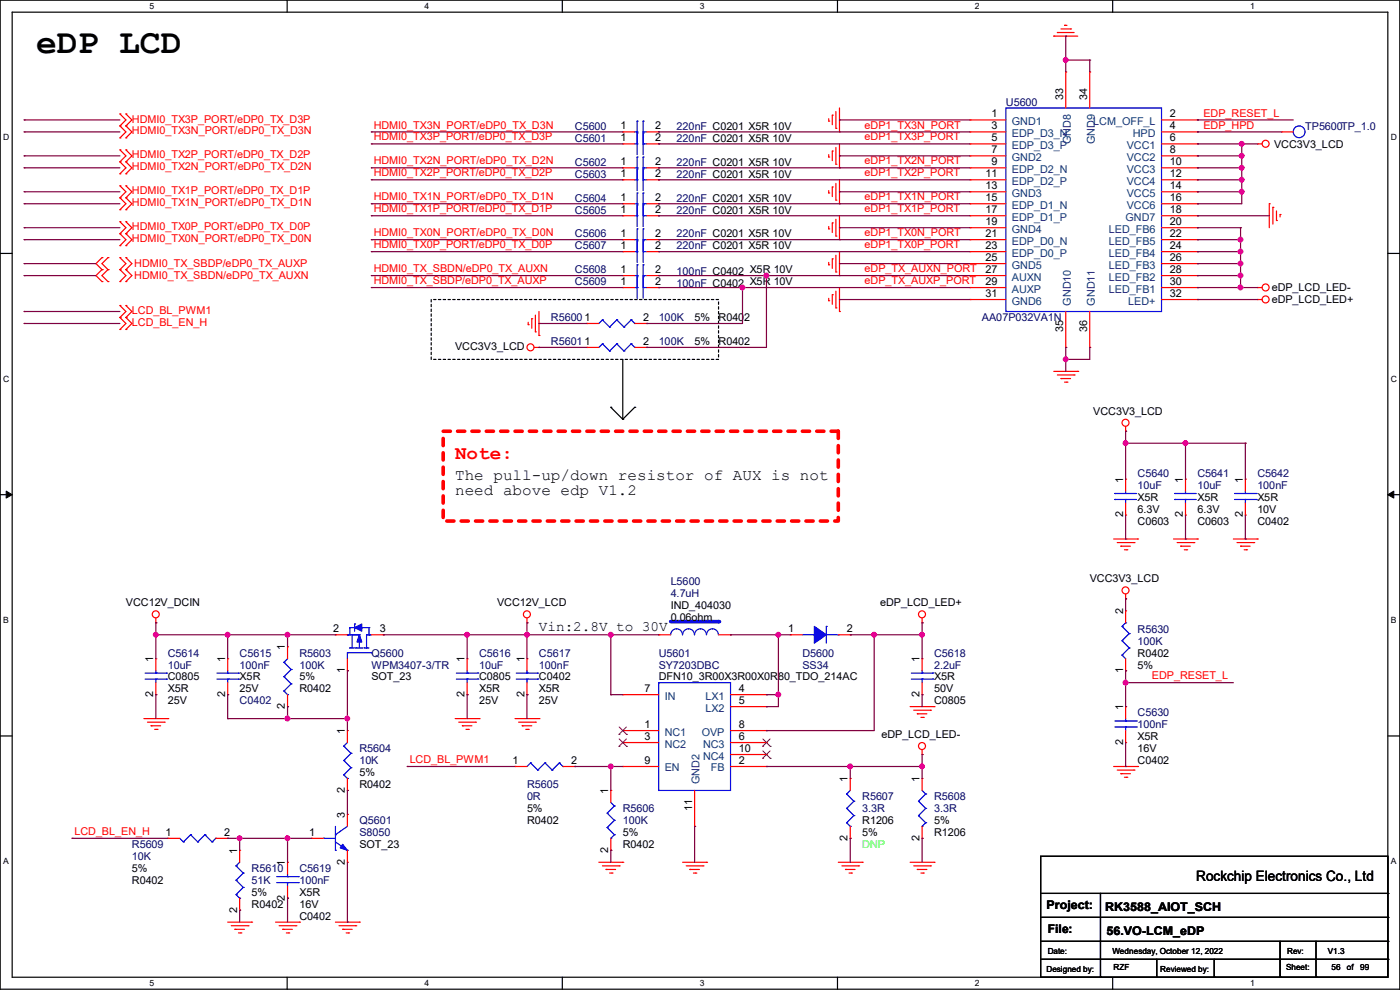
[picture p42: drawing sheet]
<svg xmlns="http://www.w3.org/2000/svg" width="297mm" height="210mm" viewBox="0 0 297 210" stroke-linecap="round" stroke-linejoin="round" font-family="sans-serif">
<defs><g id="words">
<text font-size="7.4" x="7.7" y="11.3">eDP LCD</text>
<text font-size="4.1" fill="#f00" x="96.6" y="97.5">Note:</text>
<g font-size="3.3">
<text x="96.6" y="101.7">The pull-up/down resistor of AUX is not</text>
<text x="96.6" y="105">need above edp V1.2</text>
</g>
<g font-size="3">
<text x="114.3" y="133.8">Vin:2.8V to 30V</text>
<text x="253.8" y="186.9">Rockchip Electronics Co., Ltd</text>
</g>
<g font-size="2.5">
<text x="222" y="192.9">Project:</text>
<text x="222.3" y="198">File:</text>
<text x="234.5" y="193.2">RK3588_AIOT_SCH</text>
<text x="234.7" y="198.2">56.VO-LCM_eDP</text>
</g>
<g font-size="2.3" fill="#000080">
<text x="213.4" y="22.4">U5600</text>
<text x="122" y="27.5">C5600</text>
<text x="143.6" y="27.5">220nF C0201 X5R 10V</text>
<text x="276.9" y="27.5">TP5600TP_1.0</text>
<text x="122" y="30.1">C5601</text>
<text x="122" y="35.1">C5602</text>
<text x="143.6" y="30.1">220nF C0201 X5R 10V</text>
<text x="143.6" y="35.1">220nF C0201 X5R 10V</text>
<text x="122" y="37.7">C5603</text>
<text x="143.6" y="37.7">220nF C0201 X5R 10V</text>
<text x="122" y="45.3">C5605</text>
<text x="122" y="42.8">C5604</text>
<text x="143.6" y="45.3">220nF C0201 X5R 10V</text>
<text x="143.6" y="42.8">220nF C0201 X5R 10V</text>
<text x="122" y="50.4">C5606</text>
<text x="122" y="52.9">C5607</text>
<text x="143.6" y="50.4">220nF C0201 X5R 10V</text>
<text x="143.6" y="52.9">220nF C0201 X5R 10V</text>
<text x="122" y="58">C5608</text>
<text x="143.6" y="58.3">100nF C0402 X5R 10V</text>
<text x="122" y="60.5">C5609</text>
<text x="143.6" y="60.8">100nF C0402 X5R 10V</text>
<text x="116.9" y="68.2">R56001</text>
<text x="139.7" y="68.2">100K</text>
<text x="208.3" y="68.2">AA07P032VA1N</text>
<text x="116.9" y="73.2">R56011</text>
<text x="139.7" y="73.2">100K</text>
<text x="241.3" y="101.2">C5640</text>
<text x="254" y="101.2">C5641</text>
<text x="266.7" y="101.2">C5642</text>
<text x="241.3" y="103.7">10uF</text>
<text x="254" y="103.7">10uF</text>
<text x="266.7" y="103.7">100nF</text>
<text x="142.3" y="124">L5600</text>
<text x="142.3" y="126.6">4.7uH</text>
<text x="241.3" y="134.2">R5630</text>
<text x="241.3" y="136.7">100K</text>
<text x="35.6" y="139.3">C5614</text>
<text x="35.6" y="141.8">10uF</text>
<text x="50.8" y="139.3">C5615</text>
<text x="50.8" y="141.8">100nF</text>
<text x="63.5" y="139.3">R5603</text>
<text x="63.5" y="141.8">100K</text>
<text x="78.8" y="139.3">Q5600</text>
<text x="78.8" y="141.8">WPM3407-3/TR</text>
<text x="101.6" y="139.3">C5616</text>
<text x="101.6" y="141.8">10uF</text>
<text x="114.3" y="139.3">C5617</text>
<text x="114.3" y="141.8">100nF</text>
<text x="139.7" y="139.3">U5601</text>
<text x="139.7" y="141.8">SY7203DBC</text>
<text x="170.2" y="139.3">D5600</text>
<text x="170.2" y="141.8">SS34</text>
<text x="198.2" y="139.3">C5618</text>
<text x="198.2" y="141.8">2.2uF</text>
<text x="50.8" y="149.4">C0402</text>
<text x="241.3" y="152">C5630</text>
<text x="241.3" y="154.5">100nF</text>
<text x="76.2" y="159.6">R5604</text>
<text x="76.2" y="162.1">10K</text>
<text x="111.8" y="167.2">R5605</text>
<text x="111.8" y="169.8">0R</text>
<text x="132.1" y="172.3">R5606</text>
<text x="182.9" y="169.8">R5607</text>
<text x="182.9" y="172.3">3.3R</text>
<text x="198.2" y="169.8">R5608</text>
<text x="198.2" y="172.3">3.3R</text>
<text x="28" y="179.9">R5609</text>
<text x="76.2" y="174.8">Q5601</text>
<text x="76.2" y="177.4">S8050</text>
<text x="132.1" y="174.8">100K</text>
<text x="28" y="182.5">10K</text>
<text x="53.4" y="185">R5610</text>
<text x="63.5" y="185">C5619</text>
<text x="53.4" y="187.5">51K</text>
<text x="63.5" y="187.5">100nF</text>
</g>
<g font-size="2.3">
<text x="225.5" y="21.1" transform="rotate(-90 225.5 21.1)">33</text>
<text x="230.6" y="21.1" transform="rotate(-90 230.6 21.1)">34</text>
<text x="131.6" y="30">1</text>
<text x="131.6" y="27.4">1</text>
<text x="139" y="30">2</text>
<text x="139" y="27.4">2</text>
<text x="210.4" y="24.9">1</text>
<text x="210.4" y="27.4">3</text>
<text x="210.4" y="30">5</text>
<text x="248.2" y="24.9">2</text>
<text x="248.2" y="27.4">4</text>
<text x="248.2" y="30">6</text>
<text x="131.6" y="35.1">1</text>
<text x="139" y="35.1">2</text>
<text x="210.4" y="32.5">7</text>
<text x="210.4" y="35.1">9</text>
<text x="248.2" y="32.5">8</text>
<text x="248.2" y="35.1">10</text>
<text x="270.3" y="31.3">VCC3V3_LCD</text>
<text x="131.6" y="37.6">1</text>
<text x="139" y="37.6">2</text>
<text x="209.1" y="37.6">11</text>
<text x="209.1" y="40.1">13</text>
<text x="248.2" y="37.6">12</text>
<text x="248.2" y="40.1">14</text>
<text x="131.6" y="45.2">1</text>
<text x="131.6" y="42.7">1</text>
<text x="139" y="45.2">2</text>
<text x="139" y="42.7">2</text>
<text x="209.1" y="42.7">15</text>
<text x="209.1" y="45.2">17</text>
<text x="209.1" y="47.8">19</text>
<text x="248.2" y="42.7">16</text>
<text x="248.2" y="45.2">18</text>
<text x="248.2" y="47.8">20</text>
<text x="131.6" y="50.3">1</text>
<text x="131.6" y="52.8">1</text>
<text x="139" y="50.3">2</text>
<text x="139" y="52.8">2</text>
<text x="209.1" y="50.3">21</text>
<text x="209.1" y="52.8">23</text>
<text x="248.2" y="50.3">22</text>
<text x="248.2" y="52.8">24</text>
<text x="131.6" y="57.9">1</text>
<text x="139" y="57.9">2</text>
<text x="209.1" y="55.4">25</text>
<text x="209.1" y="57.9">27</text>
<text x="248.2" y="55.4">26</text>
<text x="248.2" y="57.9">28</text>
<text x="131.6" y="60.5">1</text>
<text x="139" y="60.5">2</text>
<text x="209.1" y="60.5">29</text>
<text x="209.1" y="63">31</text>
<text x="248.2" y="60.5">30</text>
<text x="248.2" y="63">32</text>
<text x="269.8" y="61.8">eDP_LCD_LED-</text>
<text x="269.8" y="64.3">eDP_LCD_LED+</text>
<text x="136.4" y="68.1">2</text>
<text x="147.4" y="68.2">5%</text>
<text x="152.4" y="68.2">R0402</text>
<text x="225.5" y="70.4" transform="rotate(-90 225.5 70.4)">35</text>
<text x="230.6" y="70.4" transform="rotate(-90 230.6 70.4)">36</text>
<text x="96.6" y="74.3">VCC3V3_LCD</text>
<text x="136.4" y="73.2">2</text>
<text x="147.4" y="73.2">5%</text>
<text x="152.4" y="73.2">R0402</text>
<text x="231.9" y="88">VCC3V3_LCD</text>
<text x="238.3" y="102.4" transform="rotate(-90 238.3 102.4)">1</text>
<text x="241.3" y="106.3">X5R</text>
<text x="251" y="102.4" transform="rotate(-90 251 102.4)">1</text>
<text x="254" y="106.3">X5R</text>
<text x="263.7" y="102.4" transform="rotate(-90 263.7 102.4)">1</text>
<text x="266.7" y="106.3">X5R</text>
<text x="238.3" y="109.8" transform="rotate(-90 238.3 109.8)">2</text>
<text x="241.3" y="111.3">C0603</text>
<text x="241.3" y="108.8">6.3V</text>
<text x="251" y="109.8" transform="rotate(-90 251 109.8)">2</text>
<text x="254" y="111.3">C0603</text>
<text x="254" y="108.8">6.3V</text>
<text x="263.7" y="109.8" transform="rotate(-90 263.7 109.8)">2</text>
<text x="266.7" y="111.3">C0402</text>
<text x="266.7" y="108.8">10V</text>
<text x="231.2" y="123.5">VCC3V3_LCD</text>
<text x="26.7" y="128.6">VCC12V_DCIN</text>
<text x="105.5" y="128.6">VCC12V_LCD</text>
<text x="142.3" y="129.1">IND_404030</text>
<text x="142.3" y="131.7">0.06ohm</text>
<text x="186.7" y="128.6">eDP_LCD_LED+</text>
<text x="238.3" y="130.3" transform="rotate(-90 238.3 130.3)">2</text>
<text x="60.5" y="138" transform="rotate(-90 60.5 138)">1</text>
<text x="70.7" y="134.1">2</text>
<text x="80.6" y="134.1">3</text>
<text x="167.2" y="134.1">1</text>
<text x="179.6" y="134.1">2</text>
<text x="32.5" y="140.5" transform="rotate(-90 32.5 140.5)">1</text>
<text x="47.8" y="140.5" transform="rotate(-90 47.8 140.5)">1</text>
<text x="73.2" y="142.8" transform="rotate(-90 73.2 142.8)">1</text>
<text x="98.6" y="140.5" transform="rotate(-90 98.6 140.5)">1</text>
<text x="111.3" y="140.5" transform="rotate(-90 111.3 140.5)">1</text>
<text x="195.1" y="140.5" transform="rotate(-90 195.1 140.5)">1</text>
<text x="238.3" y="142.8" transform="rotate(-90 238.3 142.8)">1</text>
<text x="241.3" y="139.3">R0402</text>
<text x="241.3" y="141.8">5%</text>
<text x="32.5" y="147.9" transform="rotate(-90 32.5 147.9)">2</text>
<text x="35.6" y="144.4">C0805</text>
<text x="35.6" y="146.9">X5R</text>
<text x="35.6" y="149.4">25V</text>
<text x="47.8" y="147.9" transform="rotate(-90 47.8 147.9)">2</text>
<text x="50.8" y="144.4">X5R</text>
<text x="50.8" y="146.9">25V</text>
<text x="63.5" y="146.9">R0402</text>
<text x="63.5" y="144.4">5%</text>
<text x="78.8" y="144.4">SOT_23</text>
<text x="98.6" y="147.9" transform="rotate(-90 98.6 147.9)">2</text>
<text x="101.6" y="144.4">C0805</text>
<text x="101.6" y="146.9">X5R</text>
<text x="101.6" y="149.4">25V</text>
<text x="111.3" y="147.9" transform="rotate(-90 111.3 147.9)">2</text>
<text x="114.3" y="144.4">C0402</text>
<text x="114.3" y="146.9">X5R</text>
<text x="114.3" y="149.4">25V</text>
<text x="136.7" y="146.8">7</text>
<text x="139.7" y="144.4">DFN10_3R00X3R00X0R80_TDO_214AC</text>
<text x="156.8" y="146.8">4</text>
<text x="156.8" y="149.4">5</text>
<text x="195.1" y="147.9" transform="rotate(-90 195.1 147.9)">2</text>
<text x="198.2" y="149.4">C0805</text>
<text x="198.2" y="144.4">X5R</text>
<text x="198.2" y="146.9">50V</text>
<text x="60.5" y="150.4" transform="rotate(-90 60.5 150.4)">2</text>
<text x="73.2" y="155.7" transform="rotate(-90 73.2 155.7)">1</text>
<text x="136.7" y="154.4">1</text>
<text x="156.8" y="154.4">8</text>
<text x="238.3" y="150.7" transform="rotate(-90 238.3 150.7)">1</text>
<text x="136.7" y="157">3</text>
<text x="156.8" y="157">6</text>
<text x="156.8" y="159.5">10</text>
<text x="187" y="156.5">eDP_LCD_LED-</text>
<text x="238.3" y="158" transform="rotate(-90 238.3 158)">2</text>
<text x="241.3" y="157.1">X5R</text>
<text x="241.3" y="159.6">16V</text>
<text x="76.2" y="167.2">R0402</text>
<text x="76.2" y="164.7">5%</text>
<text x="108.8" y="162.1">1</text>
<text x="121.2" y="162.1">2</text>
<text x="136.7" y="162.1">9</text>
<text x="156.8" y="162.1">2</text>
<text x="179.8" y="165.9" transform="rotate(-90 179.8 165.9)">1</text>
<text x="195.1" y="165.9" transform="rotate(-90 195.1 165.9)">1</text>
<text x="241.3" y="162.1">C0402</text>
<text x="73.2" y="173.5" transform="rotate(-90 73.2 173.5)">3</text>
<text x="73.2" y="168.2" transform="rotate(-90 73.2 168.2)">2</text>
<text x="111.8" y="172.3">5%</text>
<text x="129" y="168.4" transform="rotate(-90 129 168.4)">1</text>
<text x="146.8" y="172" transform="rotate(-90 146.8 172)">11</text>
<text x="35.1" y="177.3">1</text>
<text x="47.5" y="177.3">2</text>
<text x="65.6" y="177.3">1</text>
<text x="76.2" y="179.9">SOT_23</text>
<text x="111.8" y="174.8">R0402</text>
<text x="132.1" y="179.9">R0402</text>
<text x="132.1" y="177.4">5%</text>
<text x="179.8" y="178.4" transform="rotate(-90 179.8 178.4)">2</text>
<text x="182.9" y="174.8">R1206</text>
<text x="182.9" y="177.4">5%</text>
<text x="195.1" y="178.4" transform="rotate(-90 195.1 178.4)">2</text>
<text x="198.2" y="177.4">R1206</text>
<text x="198.2" y="174.8">5%</text>
<text x="28" y="185">5%</text>
<text x="50.3" y="181.1" transform="rotate(-90 50.3 181.1)">1</text>
<text x="60.5" y="183.7" transform="rotate(-90 60.5 183.7)">1</text>
<text x="73.2" y="183.4" transform="rotate(-90 73.2 183.4)">2</text>
<text x="129" y="180.9" transform="rotate(-90 129 180.9)">2</text>
<text x="28" y="187.5">R0402</text>
<text x="53.4" y="190.1">5%</text>
<text x="60.5" y="191.1" transform="rotate(-90 60.5 191.1)">2</text>
<text x="63.5" y="190.1">X5R</text>
<text x="50.3" y="193.6" transform="rotate(-90 50.3 193.6)">2</text>
<text x="53.4" y="192.6">R0402</text>
<text x="63.5" y="195.2">C0402</text>
<text x="63.5" y="192.6">16V</text>
</g>
<g font-size="2.3" fill="#f00">
<text x="28" y="26">HDMI0_TX3P_PORT/eDP0_TX_D3P</text>
<text x="28" y="28.5">HDMI0_TX3N_PORT/eDP0_TX_D3N</text>
<text x="79.3" y="27.3">HDMI0_TX3N_PORT/eDP0_TX_D3N</text>
<text x="79.3" y="29.8">HDMI0_TX3P_PORT/eDP0_TX_D3P</text>
<text x="183.4" y="29.8">eDP1_TX3P_PORT</text>
<text x="183.4" y="27.3">eDP1_TX3N_PORT</text>
<text x="255.3" y="27.3">EDP_HPD</text>
<text x="255.3" y="24.7">EDP_RESET_L</text>
<text x="28" y="33.6">HDMI0_TX2P_PORT/eDP0_TX_D2P</text>
<text x="79.3" y="34.9">HDMI0_TX2N_PORT/eDP0_TX_D2N</text>
<text x="183.4" y="34.9">eDP1_TX2N_PORT</text>
<text x="28" y="41.2">HDMI0_TX1P_PORT/eDP0_TX_D1P</text>
<text x="28" y="36.2">HDMI0_TX2N_PORT/eDP0_TX_D2N</text>
<text x="79.3" y="37.4">HDMI0_TX2P_PORT/eDP0_TX_D2P</text>
<text x="183.4" y="37.4">eDP1_TX2P_PORT</text>
<text x="28" y="43.8">HDMI0_TX1N_PORT/eDP0_TX_D1N</text>
<text x="79.3" y="42.5">HDMI0_TX1N_PORT/eDP0_TX_D1N</text>
<text x="79.3" y="45">HDMI0_TX1P_PORT/eDP0_TX_D1P</text>
<text x="183.4" y="45">eDP1_TX1P_PORT</text>
<text x="183.4" y="42.5">eDP1_TX1N_PORT</text>
<text x="28" y="48.9">HDMI0_TX0P_PORT/eDP0_TX_D0P</text>
<text x="28" y="51.4">HDMI0_TX0N_PORT/eDP0_TX_D0N</text>
<text x="79.3" y="50.1">HDMI0_TX0N_PORT/eDP0_TX_D0N</text>
<text x="79.3" y="52.7">HDMI0_TX0P_PORT/eDP0_TX_D0P</text>
<text x="183.4" y="50.1">eDP1_TX0N_PORT</text>
<text x="183.4" y="52.7">eDP1_TX0P_PORT</text>
<text x="28.5" y="56.7">HDMI0_TX_SBDP/eDP0_TX_AUXP</text>
<text x="28.5" y="59.3">HDMI0_TX_SBDN/eDP0_TX_AUXN</text>
<text x="79.3" y="57.7">HDMI0_TX_SBDN/eDP0_TX_AUXN</text>
<text x="183.4" y="57.7">eDP_TX_AUXN_PORT</text>
<text x="79.3" y="60.3">HDMI0_TX_SBDP/eDP0_TX_AUXP</text>
<text x="183.4" y="60.3">eDP_TX_AUXP_PORT</text>
<text x="28" y="66.6">LCD_BL_PWM1</text>
<text x="28" y="69.2">LCD_BL_EN_H</text>
<text x="244.4" y="144.1">EDP_RESET_L</text>
<text x="86.9" y="161.9">LCD_BL_PWM1</text>
<text x="15.8" y="177.1">LCD_BL_EN_H</text>
</g>
<g font-size="2.3" fill="#004080">
<text x="214.7" y="26.5">GND1</text>
<text x="214.7" y="29">EDP_D3_N</text>
<text x="231.9" y="26.5">LCM_OFF_L</text>
<text x="240.3" y="29">HPD</text>
<text x="214.7" y="31.6">EDP_D3_P</text>
<text x="214.7" y="34.1">GND2</text>
<text x="227.2" y="30.5" transform="rotate(-90 227.2 30.5)">GND8</text>
<text x="232.2" y="30.5" transform="rotate(-90 232.2 30.5)">GND9</text>
<text x="239.1" y="31.6">VCC1</text>
<text x="239.1" y="34.1">VCC2</text>
<text x="214.7" y="36.7">EDP_D2_N</text>
<text x="214.7" y="39.2">EDP_D2_P</text>
<text x="214.7" y="41.7">GND3</text>
<text x="239.1" y="36.7">VCC3</text>
<text x="239.1" y="39.2">VCC4</text>
<text x="239.1" y="41.7">VCC5</text>
<text x="214.7" y="44.3">EDP_D1_N</text>
<text x="214.7" y="46.8">EDP_D1_P</text>
<text x="238.8" y="46.8">GND7</text>
<text x="239.1" y="44.3">VCC6</text>
<text x="214.7" y="49.4">GND4</text>
<text x="214.7" y="51.9">EDP_D0_N</text>
<text x="235.2" y="49.4">LED_FB6</text>
<text x="235.2" y="51.9">LED_FB5</text>
<text x="214.7" y="54.4">EDP_D0_P</text>
<text x="214.7" y="57">GND5</text>
<text x="214.7" y="59.5">AUXN</text>
<text x="235.2" y="54.4">LED_FB4</text>
<text x="235.2" y="57">LED_FB3</text>
<text x="235.2" y="59.5">LED_FB2</text>
<text x="214.7" y="62.1">AUXP</text>
<text x="214.7" y="64.6">GND6</text>
<text x="227.2" y="64.8" transform="rotate(-90 227.2 64.8)">GND10</text>
<text x="232.2" y="64.8" transform="rotate(-90 232.2 64.8)">GND11</text>
<text x="235.2" y="62.1">LED_FB1</text>
<text x="239.4" y="64.6">LED+</text>
<text x="141" y="148.4">IN</text>
<text x="149.7" y="148.4">LX1</text>
<text x="149.7" y="151">LX2</text>
<text x="141" y="158.6">NC2</text>
<text x="141" y="156">NC1</text>
<text x="148.9" y="156">OVP</text>
<text x="149.1" y="158.6">NC3</text>
<text x="149.1" y="161.1">NC4</text>
<text x="141" y="163.7">EN</text>
<text x="148.4" y="166.4" transform="rotate(-90 148.4 166.4)">GND2</text>
<text x="150.8" y="163.7">FB</text>
</g>
<text font-size="2.3" fill="#0f0" x="182.9" y="179.9">DNP</text>
<g font-size="1.8">
<text x="31.7" y="1.9">5</text>
<text x="90.1" y="1.9">4</text>
<text x="148.5" y="1.9">3</text>
<text x="206.8" y="1.9">2</text>
<text x="265.2" y="1.9">1</text>
<text x=".7" y="29.8">D</text>
<text x="295.1" y="29.8">D</text>
<text x=".7" y="80.9">C</text>
<text x="295.1" y="80.9">C</text>
<text x=".7" y="132.1">B</text>
<text x="295.1" y="132.1">B</text>
<text x=".7" y="183.3">A</text>
<text x="295.1" y="183.3">A</text>
<text x="222.3" y="202.3">Date:</text>
<text x="236" y="202.3">Wednesday, October 12, 2022</text>
<text x="273.1" y="202.3">Rev:</text>
<text x="281.7" y="202.3">V1.3</text>
<text x="31.7" y="209.2">5</text>
<text x="90.1" y="209.2">4</text>
<text x="148.5" y="209.2">3</text>
<text x="206.8" y="209.2">2</text>
<text x="222" y="206.1">Designed by:</text>
<text x="236.3" y="205.9">RZF</text>
<text x="246.2" y="206.1">Reviewed by:</text>
<text x="265.2" y="209.2">1</text>
<text x="272.8" y="205.9">Sheet:</text>
<text x="282.5" y="205.9">56</text>
<text x="285.7" y="205.9">of</text>
<text x="288.6" y="205.9">99</text>
</g>
</g></defs>
<path d="M0 0h297v209.8h-297zM2.6 2.6h291.8v204.7h-291.8z" fill="none" stroke="#000" stroke-width=".25"/>
<g fill="#fff">
<path d="M31.7 .3h1v2h-1z"/>
<path d="M31.7 207.6h1v1.9h-1z"/>
</g>
<path d="M60.9 0v2.6M60.9 207.3v2.5" fill="none" stroke="#000" stroke-width=".25"/>
<g fill="#fff">
<path d="M90.1 .3h1v2h-1z"/>
<path d="M90.1 207.6h1v1.9h-1z"/>
</g>
<path d="M119.3 0v2.6M119.3 207.3v2.5" fill="none" stroke="#000" stroke-width=".25"/>
<g fill="#fff">
<path d="M148.5 .3h.9v2h-.9z"/>
<path d="M148.5 207.6h.9v1.9h-.9z"/>
</g>
<path d="M177.7 0v2.6M177.7 207.3v2.5" fill="none" stroke="#000" stroke-width=".25"/>
<g fill="#fff">
<path d="M206.8 .3h1v2h-1z"/>
<path d="M206.8 207.6h1v1.9h-1z"/>
</g>
<path d="M236.1 0v2.6M236.1 207.3v2.5" fill="none" stroke="#000" stroke-width=".25"/>
<g fill="#fff">
<path d="M265.2 .3h1v2h-1z"/>
<path d="M265.2 207.6h1v1.9h-1z"/>
<path d="M.7 28.2h1.2v1.9h-1.2z"/>
<path d="M295.1 28.2h1.2v1.9h-1.2z"/>
<path d="M.7 79.3h1.2v2h-1.2z"/>
<path d="M295.1 79.3h1.2v2h-1.2z"/>
</g>
<path d="M0 53.8h2.6M294.4 53.8h2.6" fill="none" stroke="#000" stroke-width=".25"/>
<g fill="#fff">
<path d="M.7 130.5h1.2v2h-1.2z"/>
<path d="M295.1 130.5h1.1v2h-1.1z"/>
</g>
<path d="M0 104.9h2.6M294.4 104.9h2.6" fill="none" stroke="#000" stroke-width=".25"/>
<path d="M1.3 104.2l1.3 .7-1.3 .8zM294.4 104.9l1.3-.7v1.5z" fill="#000" stroke="#000" stroke-width=".21"/>
<g fill="#fff">
<path d="M.7 181.7h1.2v2h-1.2z"/>
<path d="M295.1 181.7h1.1v2h-1.1z"/>
</g>
<g fill="none" stroke="#000" stroke-width=".25">
<path d="M132.1 76.2v12.7M129.6 86.4h.1M129.6 86.4l2.5 2.5M132.1 88.9h.1M134.7 86.4h.1M134.7 86.4l-2.6 2.5M0 156.1h2.6M294.4 156.1h2.6M220.8 181.7h73.6v25.6h-73.6zM220.8 189.5h73.6M220.8 194.6h73.6M220.8 199.7h73.6"/>
<path d="M233.5 189.5v17.8M271.6 199.7v7.6M279.2 199.7v7.6M294.4 189.5h.1M294.4 194.6h.1M294.4 199.7h.1M220.8 203.5h73.6M233.5 207.3h.1M245.4 207.3h.1M245.4 203.5v3.8M257.6 207.3h.1M257.6 203.5v3.8"/>
<path d="M271.6 207.3h.1M279.2 207.3h.1M294.4 203.5h.1"/>
</g>
<path d="M94 91.5h83.8v19h-83.8z" fill="none" stroke="#f00" stroke-width=".76" stroke-dasharray="1.5 1.5"/>
<path d="M91.5 63.5h60.9v12.7h-60.9z" fill="none" stroke="#000" stroke-width=".25" stroke-dasharray=".5 .5"/>
<g fill="none" stroke="#f00" stroke-width=".25">
<path d="M223.6 7.7h.1M223.6 7.7h5M224.3 6.9h.1M224.3 6.9h3.6M225.1 6.1h2M225.8 5.4h.1M225.8 5.4h.6M226.1 15.3h.1M226.1 15.3v7.6M227.1 6.1h.1M231.2 15.3h.1M231.2 15.3v7.6"/>
<path d="M25.4 39.4h.1M25.4 34.3h.1M25.4 31.8h.1M25.4 36.9h.1M25.4 26.7h.1M25.4 24.2h.1M25.4 29.3h.1M25.4 39.4l1.3 1.3-1.3 1.3M25.4 31.8l1.3 1.3-1.3 1.2M25.4 34.3l1.3 1.3-1.3 1.3M25.4 24.2l1.3 1.2-1.3 1.3M25.4 26.7l1.3 1.3-1.3 1.3"/>
<path d="M26.7 39.4h.1M26.7 34.3h.1M26.7 31.8h.1M26.7 36.9h.1M26.7 26.7h.1M26.7 24.2h.1M26.7 29.3h.1M26.7 39.4l1.3 1.3-1.3 1.3M26.7 31.8l1.3 1.3-1.3 1.2M26.7 34.3l1.3 1.3-1.3 1.3M26.7 24.2l1.3 1.2-1.3 1.3M26.7 26.7l1.3 1.3-1.3 1.3"/>
<path d="M132.1 38.1h.1M132.1 30.5h.1M132.1 35.6h.1M132.1 30.5h2.6M132.1 38.1h2.6M132.1 35.6h2.6M137.2 30.5h2.5M137.2 38.1h2.5M137.2 35.6h2.5M139.7 38.1h.1M139.7 30.5h.1M139.7 35.6h.1"/>
<path d="M175.8 33.3h.1M175.8 25.7h.1M175.8 25.2v.5M175.8 32.8v.5M176.6 32h.1M176.6 39.7h.1M176.6 24.4h.1M176.6 24.4v2.1M176.6 32v2.1M176.6 39.7v2M177.3 34.8h.1M177.3 27.2h.1"/>
<path d="M177.3 23.7v3.5M177.3 31.3v3.5M177.3 38.9v3.6M178.1 35.6h.1M178.1 28h.1M178.1 22.9v5.1M178.1 30.5v5.1M178.1 38.1v5.1M205.8 25.4h.1M205.8 28h.1M205.8 30.5h.1M205.8 33.1h.1"/>
<path d="M205.8 35.6h.1M205.8 38.1h.1M205.8 30.5h7.6M205.8 28h7.6M205.8 38.1h7.6M205.8 25.4h7.6M205.8 33.1h7.6M205.8 35.6h7.6M246.4 30.5h7.6M246.4 28h7.6M246.4 38.1h7.6M246.4 25.4h7.6"/>
<path d="M246.4 33.1h7.6M246.4 35.6h7.6M254 25.4h.1M254 28h.1M254 30.5h.1M254 33.1h.1M254 35.6h.1M254 38.1h.1M266.7 30.5h.1M266.7 30.5h1.1M271.8 28h.1M271.8 28h2.6"/>
<path d="M21.6 54.7h.1M21.6 57.2h.1M21.6 59.7h.1M21.6 54.7l-1.2 1.2 1.2 1.3M21.6 57.2l-1.2 1.3 1.2 1.2M22.9 57.2h.1M22.9 54.7h.1M22.9 59.7h.1M22.9 54.7l-1.3 1.2 1.3 1.3M22.9 57.2l-1.3 1.3 1.3 1.2M25.4 57.2h.1M25.4 54.7h.1"/>
<path d="M25.4 59.7h.1M25.4 49.6h.1M25.4 47h.1M25.4 52.1h.1M25.4 42h.1M25.4 44.5h.1M25.4 49.6l1.3 1.2-1.3 1.3M25.4 54.7l1.3 1.2-1.3 1.3M25.4 57.2l1.3 1.3-1.3 1.2M25.4 47l1.3 1.3-1.3 1.3M25.4 42l1.3 1.2-1.3 1.3M26.7 57.2h.1"/>
<path d="M26.7 54.7h.1M26.7 59.7h.1M26.7 49.6h.1M26.7 47h.1M26.7 52.1h.1M26.7 42h.1M26.7 44.5h.1M26.7 47l1.3 1.3-1.3 1.3M26.7 54.7l1.3 1.2-1.3 1.3M26.7 49.6l1.3 1.2-1.3 1.3M26.7 57.2l1.3 1.3-1.3 1.2M26.7 42l1.3 1.2-1.3 1.3"/>
<path d="M132.1 50.8h.1M132.1 50.8h2.6M137.2 50.8h2.5M139.7 50.8h.1M175.8 48.6h.1M175.8 56.2h.1M175.8 40.9h.1M175.8 40.4v.5M175.8 48v.6M175.8 55.7v.5M176.6 47.3h.1M176.6 54.9h.1"/>
<path d="M176.6 47.3v2M176.6 54.9v2M177.3 50.1h.1M177.3 57.7h.1M177.3 42.5h.1M177.3 46.5v3.6M177.3 54.1v3.6M178.1 50.8h.1M178.1 58.5h.1M178.1 43.2h.1M178.1 45.8v5M178.1 53.4v5.1"/>
<path d="M205.8 40.7h.1M205.8 43.2h.1M205.8 45.8h.1M205.8 48.3h.1M205.8 50.8h.1M205.8 53.4h.1M205.8 55.9h.1M205.8 58.5h.1M205.8 50.8h7.6M205.8 40.7h7.6M205.8 43.2h7.6M205.8 45.8h7.6"/>
<path d="M205.8 48.3h7.6M205.8 53.4h7.6M205.8 55.9h7.6M205.8 58.5h7.6M246.4 50.8h7.6M246.4 40.7h7.6M246.4 43.2h7.6M246.4 45.8h7.6M246.4 48.3h7.6M246.4 53.4h7.6M246.4 55.9h7.6M246.4 58.5h7.6"/>
<path d="M254 40.7h.1M254 43.2h.1M254 45.8h.1M254 48.3h.1M254 50.8h.1M254 53.4h.1M254 55.9h.1M254 58.5h.1M269.3 43.2h.1M269.3 43.2v5.1M270 44h.1M270 44v3.5"/>
<path d="M270.8 46.8h.1M270.8 44.7v2.1M271.6 45.5h.1M271.6 45.5v.5M25.4 67.4h.1M25.4 64.8h.1M25.4 69.9h.1M25.4 64.8l1.3 1.3-1.3 1.3M25.4 67.4l1.3 1.2-1.3 1.3M26.7 67.4h.1M26.7 64.8h.1M26.7 69.9h.1"/>
<path d="M26.7 64.8l1.3 1.3-1.3 1.3M26.7 67.4l1.3 1.2-1.3 1.3M112.1 68.9h.1M112.1 68.4v.5M112.8 67.6h.1M112.8 67.6v2M113.3 73.7h1M113.6 70.4h.1M113.6 66.8v3.6M114.3 71.2h.1M114.3 73.7h.1M114.3 66.1v5.1"/>
<path d="M124.5 68.6h.1M124.5 68.6h2.5M132.1 61h.1M132.1 61h2.6M134.7 68.6h2.5M137.2 68.6h.1M137.2 61h2.5M139.7 61h.1M175.8 63.8h.1M175.8 63.3v.5M176.6 62.5h.1M176.6 62.5v2.1"/>
<path d="M177.3 65.3h.1M177.3 61.8v3.5M178.1 66.1h.1M178.1 61v5.1M205.8 61h.1M205.8 63.5h.1M205.8 61h7.6M205.8 63.5h7.6M223.6 78.8h5M224.3 79.5h3.6M226.1 73.7h.1M226.1 66.1v7.6"/>
<path d="M227.9 79.5h.1M228.6 78.8h.1M231.2 73.7h.1M231.2 66.1v7.6M246.4 61h7.6M246.4 63.5h7.6M254 61h.1M254 63.5h.1M266.7 61h.1M266.7 63.5h.1M266.7 61h1.1M266.7 63.5h1.1"/>
<path d="M225.1 80.3h.1M225.1 80.3h2M225.8 81.1h.6M226.4 81.1h.1M238.8 91.5h.1M238.8 90.5v1M236.3 114.3h5M237 115.1h3.6M237.8 115.9h.1M237.8 115.9h2M238.5 116.6h.6M238.8 101.6h.1"/>
<path d="M238.8 109.3h.1M238.8 101.6v2.6M238.8 106.7v2.6M239.1 116.6h.1M240.6 115.1h.1M241.3 114.3h.1M249 114.3h5M249.7 115.1h3.6M250.5 115.9h.1M250.5 115.9h2M251.2 116.6h.6M251.5 101.6h.1"/>
<path d="M251.5 109.3h.1M251.5 101.6v2.6M251.5 106.7v2.6M251.8 116.6h.1M253.3 115.1h.1M254 114.3h.1M261.7 114.3h5M262.4 115.1h3.6M263.2 115.9h.1M263.2 115.9h2M263.9 116.6h.6M264.5 116.6h.1"/>
<path d="M266 115.1h.1M266.7 114.3h.1M33.1 132.1h.1M33.1 139.7h.1M33.1 131.1v1M33.1 139.7v2.6M71.2 134.7h.1M71.2 134.7h2.5M73.7 139.7v2.6M78.8 134.7h2.5M81.3 134.7h.1M99.1 139.7h.1"/>
<path d="M99.1 139.7v2.6M111.8 132.1h.1M111.8 131.1v1M195.6 132.1h.1M195.6 139.7h.1M195.6 131.1v1M195.6 139.7v2.6M238.8 127h.1M238.8 126v1M30.5 152.4h5.1M31.3 153.2h3.5M32 154h.1"/>
<path d="M32 154h2.1M32.8 154.7h.5M33.1 147.4h.1M33.1 144.8v2.6M33.3 154.7h.1M34.8 153.2h.1M35.6 152.4h.1M73.7 142.3h.1M73.7 155h.1M73.7 155v2.5M96.6 152.4h5M97.3 153.2h3.6"/>
<path d="M98.1 154h.1M98.1 154h2M98.8 154.7h.6M99.1 147.4h.1M99.1 144.8v2.6M99.4 154.7h.1M100.9 153.2h.1M101.6 152.4h.1M109.3 152.4h5M110 153.2h3.6M110.8 154h.1M110.8 154h2"/>
<path d="M111.5 154.7h.6M112.1 154.7h.1M113.6 153.2h.1M114.3 152.4h.1M132.1 147.4h.1M132.1 157.5h.1M132.1 155h.1M132.1 147.4h7.6M132.1 157.5h7.6M132.1 155h7.6M155 149.9h7.6M155 147.4h7.6"/>
<path d="M155 157.5h7.6M155 155h7.6M162.6 147.4h.1M162.6 157.5h.1M162.6 149.9h.1M162.6 155h.1M193.1 149.9h5.1M193.8 150.7h3.6M194.6 151.4h.1M194.6 151.4h2M195.4 152.2h.5M195.6 147.4h.1"/>
<path d="M195.6 144.8v2.6M195.6 159v1.1M195.9 152.2h.1M197.4 150.7h.1M198.2 149.9h.1M35.6 177.8h.1M35.6 177.8h2.5M45.8 177.8h2.5M48.3 177.8h.1M66.1 177.8h.1M66.1 177.8h2.5M73.7 172.8h.1"/>
<path d="M73.7 167.7h.1M73.7 165.1v2.6M73.7 172.8v2.5M109.3 162.6h.1M109.3 162.6h2.5M119.4 162.6h2.6M122 162.6h.1M129.6 167.7h.1M129.6 167.7v2.5M129.6 177.8v2.6M132.1 162.6h.1M132.1 162.6h7.6"/>
<path d="M147.4 175.3h.1M147.4 167.7v7.6M155 162.6h7.6M155 160.1h7.6M162.6 162.6h.1M162.6 160.1h.1M195.6 160.1h.1M236.3 162.6h5M237 163.4h3.6M237.8 164.1h.1M237.8 164.1h2M238.5 164.9h.6"/>
<path d="M239.1 164.9h.1M240.6 163.4h.1M241.3 162.6h.1M48.3 195.6h5.1M49.1 196.4h3.5M49.8 197.1h.1M49.8 197.1h2.1M50.6 197.9h.5M51.1 197.9h.1M52.6 196.4h.1M53.4 195.6h.1M58.5 195.6h5"/>
<path d="M59.2 196.4h3.6M60 197.1h.1M60 197.1h2M60.7 197.9h.6M61.3 197.9h.1M62.8 196.4h.1M63.5 195.6h.1M71.2 195.6h5M71.9 196.4h3.6M72.7 197.1h.1M72.7 197.1h2M73.4 197.9h.6"/>
<path d="M73.7 182.9h.1M73.7 180.4v2.5M74 197.9h.1M75.5 196.4h.1M76.2 195.6h.1M127 182.9h5.1M127.8 183.7h3.6M128.6 184.4h.1M128.6 184.4h2M129.3 185.2h.5M129.6 180.4h.1M129.8 185.2h.1"/>
<path d="M131.4 183.7h.1M132.1 182.9h.1M144.8 182.9h5.1M145.6 183.7h3.5M146.3 184.4h.1M146.3 184.4h2.1M147.1 185.2h.5M147.6 185.2h.1M149.1 183.7h.1M149.9 182.9h.1M177.8 182.9h5.1M178.6 183.7h3.6"/>
<path d="M179.4 184.4h.1M179.4 184.4h2M180.1 185.2h.5M180.6 185.2h.1M182.2 183.7h.1M182.9 182.9h.1M193.1 182.9h5.1M193.8 183.7h3.6M194.6 184.4h.1M194.6 184.4h2M195.4 185.2h.5M195.9 185.2h.1"/>
<path d="M197.4 183.7h.1M198.2 182.9h.1"/>
<circle cx="268.5" cy="30.5" r=".74"/>
<circle cx="112.5" cy="73.7" r=".74"/>
<circle cx="268.5" cy="61" r=".74"/>
<circle cx="268.5" cy="63.5" r=".74"/>
<circle cx="238.8" cy="89.7" r=".74"/>
<circle cx="33" cy="130.3" r=".74"/>
<circle cx="111.8" cy="130.3" r=".74"/>
<circle cx="195.6" cy="130.3" r=".74"/>
<circle cx="238.8" cy="125.2" r=".74"/>
<circle cx="195.6" cy="158.3" r=".74"/>
</g>
<g fill="none" stroke="#00f" stroke-width=".25">
<path d="M134.7 38.1h.5M134.7 30.5h.5M134.7 35.6h.5M135.2 38.1h.1M135.2 35.9h.1M135.2 30.5h.1M135.2 28.2h.1M135.2 35.6h.1M135.2 33.3h.1M135.2 28.2v4.6M135.2 33.3v7.1M136.4 35.9h.1"/>
<path d="M136.4 38.1h.1M136.4 28.2h.1M136.4 30.5h.1M136.4 33.3h.1M136.4 35.6h.1M136.4 28.2v4.6M136.4 33.3v7.1M136.4 38.1h.8M136.4 30.5h.8M136.4 35.6h.8M213.4 22.9h33v43.2h-33zM134.7 50.8h.5"/>
<path d="M135.2 50.8h.1M135.2 48.6h.1M135.2 58.7h.1M135.2 48.6v4.5M135.2 58.7v4.6M136.4 48.6h.1M136.4 50.8h.1M136.4 58.7h.1M136.4 50.8h.8M136.4 48.6v4.5M136.4 58.7v4.6M127.8 67.9h.1"/>
<path d="M127.8 67.9l-.8 .7M127.8 67.9l1.5 1.5M129.3 69.4h.1M130.9 67.9h.1M130.9 67.9l-1.6 1.5M130.9 67.9l1.5 1.5M132.4 69.4h.1M133.9 67.9h.1M133.9 67.9l-1.5 1.5M133.9 67.9l.8 .7M134.7 68.6h.1M134.7 61h.5"/>
<path d="M135.2 61h.1M136.4 61h.1M136.4 61h.8M236.5 106h.1M236.5 104.7h.1M236.5 106h4.6M236.5 104.7h4.6M238.8 104.7h.1M238.8 106h.1M238.8 104.2v.5M238.8 106v.7M249.2 106h.1"/>
<path d="M249.2 104.7h.1M249.2 106h4.6M249.2 104.7h4.6M251.5 104.7h.1M251.5 106h.1M251.5 104.2v.5M251.5 106v.7M73.7 134.7h.1M73.7 138.5h.1M73.7 134.7h2.5M73.7 138.5v1.2M73.7 138.5h5.1"/>
<path d="M74.2 137.5h.1M74.2 133.1h.1M74.2 134.7h.1M74.2 137.5h1M74.2 133.1h1M74.2 133.1v1.6M74.7 134.7h.1M74.7 134.7v2.8M75.2 132.4h.1M75.2 132.4v1.5M75.5 137.5h.1M75.5 137.5h1.5"/>
<path d="M76.2 134.7h.1M76.2 135.9h.1M76.2 134.7v1M76.2 135.9v1.6M76.8 133.1h.1M76.8 133.1h1.5M77.3 137.5h.1M77.3 137.5h1M77.8 137.5h.1M77.8 134.7h.1M77.8 134.7h1M77.8 134.7v2.8"/>
<path d="M78.3 134.7h.1M78.3 133.1h.1M78.3 133.1v1.6M78.8 138.5h.1M144.8 134.7a1.25 1.25 0 0 0-1.3-1.3 1.25 1.25 0 0 0-1.2 1.3M152.4 134.7a1.27 1.27 0 0 0-1.3-1.3 1.27 1.27 0 0 0-1.2 1.3 1.27 1.27 0 0 0-1.3-1.3 1.27 1.27 0 0 0-1.3 1.3 1.25 1.25 0 0 0-1.2-1.3 1.25 1.25 0 0 0-1.3 1.3M30.8 144.1h4.5M30.8 142.8h4.5M33.1 142.8h.1M33.1 144.1h.1M33.1 142.3v.5M33.1 144.1v.7"/>
<path d="M35.3 144.1h.1M35.3 142.8h.1M72.9 158.3h.1M72.9 158.3l1.6 1.5M73.7 157.5l-.8 .8M74.5 159.8h.1M74.5 159.8l-1.6 1.5M96.8 144.1h4.6M96.8 142.8h4.6M99.1 142.8h.1M99.1 144.1h.1M99.1 142.3v.5"/>
<path d="M99.1 144.1v.7M101.4 144.1h.1M101.4 142.8h.1M139.7 144.8h15.3v22.9h-15.3zM193.3 144.1h4.6M193.3 142.8h4.6M195.6 142.8h.1M195.6 144.1h.1M195.6 142.3v.5M195.6 144.1v.7M197.9 144.1h.1M197.9 142.8h.1"/>
<path d="M38.1 177.8l.8 .8M38.9 178.6h.1M40.4 177.1h.1M40.4 177.1l-1.5 1.5M40.4 177.1l1.6 1.5M42 178.6h.1M43.5 177.1h.1M43.5 177.1l-1.5 1.5M43.5 177.1l1.5 1.5M45 178.6h.1M45.8 177.8h.1M45.8 177.8l-.8 .8"/>
<path d="M68.6 177.8h.1M68.6 177.8h2.6M71.2 177.1h.1M71.2 178.6l2.5 1.8M71.2 175.3v5.1M72.9 161.3h.1M72.9 164.4h.1M72.9 161.3l1.6 1.6M72.9 164.4l.8 .7M73.7 165.1h.1M73.7 175.3l-2.5 1.8M74.5 162.9h.1"/>
<path d="M74.5 162.9l-1.6 1.5M112.6 161.8h.1M112.6 161.8l-.8 .8M112.6 161.8l1.5 1.6M114.1 163.4h.1M115.6 161.8h.1M115.6 161.8l-1.5 1.6M115.6 161.8l1.5 1.6M117.1 163.4h.1M118.7 161.8h.1M118.7 161.8l-1.6 1.6M118.7 161.8l.7 .8"/>
<path d="M119.4 162.6h.1M128.8 172.5h.1M128.8 175.6h.1M128.8 172.5l1.5 1.5M128.8 175.6l1.5 1.5M129.6 177.8h.1M129.6 170.2l.7 .8M130.3 171h.1M130.3 174h.1M130.3 177.1h.1M130.3 171l-1.5 1.5M130.3 174l-1.5 1.6"/>
<path d="M130.3 177.1l-.7 .7M71.2 180.4h.1M73.7 180.4h.1"/>
<circle cx="275.6" cy="28" r="1.25"/>
</g>
<g fill="none" stroke="#804000" stroke-width=".21">
<path d="M131.3 158.3h.1M131.3 155.8h.1M131.4 156.8l1.5 1.5M131.4 154.2l1.5 1.6M132.9 156.8l-1.6 1.5M132.9 154.2l-1.6 1.6M132.9 158.3h.1M132.9 155.8h.1M161.8 158.3h.1M161.8 156.8l1.6 1.5M161.8 159.3l1.6 1.6M163.4 156.8l-1.6 1.5"/>
<path d="M163.4 159.3l-1.6 1.6M163.4 158.3h.1M161.8 160.9h.1M163.4 160.9h.1"/>
</g>
<g fill="#00f" stroke="#00f" stroke-width=".25">
<path d="M72.7 179.1l1 1.3-1.5-.5z"/>
<path d="M76.2 134.7l.6 1.5h-1.1z"/>
<path d="M75.2 133.1l1.6-.7v1.5z"/>
</g>
<path d="M142.3 131.9h10.1" fill="none" stroke="#00f" stroke-width=".76"/>
<circle cx="152.4" cy="131.9" r=".38" fill="#00f"/>
<g fill="none" stroke="#f00" stroke-width=".25">
<path d="M132.1 28h.1M132.1 28h2.6M137.2 28h2.5M139.7 28h.1M132.1 53.4h.1M132.1 58.5h.1M132.1 45.8h.1M132.1 43.2h.1M132.1 53.4h2.6M132.1 58.5h2.6M132.1 45.8h2.6M132.1 43.2h2.6"/>
<path d="M137.2 53.4h2.5M137.2 58.5h2.5M137.2 45.8h2.5M137.2 43.2h2.5M139.7 53.4h.1M139.7 58.5h.1M139.7 45.8h.1M139.7 43.2h.1M124.5 73.7h.1M124.5 73.7h2.5M134.7 73.7h2.5M137.2 73.7h.1"/>
<path d="M264.2 101.6h.1M264.2 109.3h.1M264.2 101.6v2.6M264.2 106.7v2.6M48.3 139.7h.1M48.3 139.7v2.6M61 137.2h.1M61 137.2v2.5M111.8 139.7h.1M111.8 139.7v2.6M139.7 134.7h.1M139.7 134.7h2.6"/>
<path d="M152.4 134.7h2.6M155 134.7h.1M167.7 134.7h.1M167.7 134.7h2.5M177.8 134.7h2.6M180.4 134.7h.1M238.8 129.6h.1M238.8 129.6v2.5M238.8 139.7v2.6M48.3 147.4h.1M48.3 144.8v2.6M61 149.9h.1"/>
<path d="M61 147.4v2.5M111.8 147.4h.1M111.8 144.8v2.6M238.8 149.9h.1M238.8 157.5h.1M238.8 142.3h.1M238.8 149.9v2.5M238.8 155v2.5M180.4 165.1h.1M180.4 177.8h.1M180.4 165.1v2.6M180.4 175.3v2.5"/>
<path d="M195.6 165.1h.1M195.6 177.8h.1M195.6 165.1v2.6M195.6 175.3v2.5M50.8 180.4h.1M50.8 193.1h.1M50.8 180.4v2.5M50.8 190.5v2.6M61 182.9h.1M61 190.5h.1M61 182.9v2.6M61 188v2.5"/>
</g>
<g fill="none" stroke="#00f" stroke-width=".25">
<path d="M134.7 28h.5M135.2 28h.1M135.2 25.7h.1M135.2 25.7v4.6M136.4 25.7h.1M136.4 28h.1M136.4 28h.8M136.4 25.7v4.6M134.7 53.4h.5M134.7 58.5h.5M134.7 45.8h.5M134.7 43.2h.5"/>
<path d="M135.2 53.4h.1M135.2 51.1h.1M135.2 58.5h.1M135.2 56.2h.1M135.2 45.8h.1M135.2 43.5h.1M135.2 43.2h.1M135.2 40.9h.1M135.2 40.9v7.1M135.2 51.1v4.6M135.2 56.2v4.5M136.4 51.1h.1"/>
<path d="M136.4 53.4h.1M136.4 56.2h.1M136.4 58.5h.1M136.4 43.5h.1M136.4 45.8h.1M136.4 40.9h.1M136.4 43.2h.1M136.4 40.9v7.1M136.4 51.1v4.6M136.4 56.2v4.5M136.4 53.4h.8M136.4 58.5h.8"/>
<path d="M136.4 45.8h.8M136.4 43.2h.8M127.8 72.9h.1M127.8 72.9l-.8 .8M127.8 72.9l1.5 1.6M129.3 74.5h.1M130.9 72.9h.1M130.9 72.9l-1.6 1.6M130.9 72.9l1.5 1.6M132.4 74.5h.1M133.9 72.9h.1M133.9 72.9l-1.5 1.6"/>
<path d="M133.9 72.9l.8 .8M134.7 73.7h.1M261.9 106h4.6M261.9 104.7h4.6M264.2 104.7h.1M264.2 106h.1M264.2 104.2v.5M264.2 106v.7M266.5 106h.1M266.5 104.7h.1M61 139.7l-.8 .8M170.2 134.7h2.6"/>
<path d="M172.8 134.7h.1M175.3 132.9h.1M175.3 132.9v3.5M175.3 134.7h2.5M177.8 134.7h.1M238 139h.1M238 135.9h.1M238 132.9h.1M238 139l.8 .7M238 135.9l1.6 1.6M238 132.9l1.6 1.5M238.8 132.1h.1"/>
<path d="M238.8 132.1l-.8 .8M239.6 137.5h.1M239.6 134.4h.1M239.6 137.5l-1.6 1.5M239.6 134.4l-1.6 1.5M46 144.1h4.6M46 142.8h4.6M48.3 142.8h.1M48.3 144.1h.1M48.3 142.3v.5M48.3 144.1v.7M50.6 144.1h.1"/>
<path d="M50.6 142.8h.1M60.2 140.5h.1M60.2 143.6h.1M60.2 146.6h.1M60.2 140.5l1.6 1.5M60.2 143.6l1.6 1.5M60.2 146.6l.8 .8M61 147.4h.1M61.8 142h.1M61.8 145.1h.1M61.8 142l-1.6 1.6M61.8 145.1l-1.6 1.5"/>
<path d="M109.5 144.1h4.6M109.5 142.8h4.6M111.8 142.8h.1M111.8 144.1h.1M111.8 142.3v.5M111.8 144.1v.7M114.1 144.1h.1M114.1 142.8h.1M236.5 154.2h4.6M236.5 153h4.6M238.8 153h.1M238.8 154.2h.1"/>
<path d="M238.8 152.4v.6M238.8 154.2v.8M241.1 154.2h.1M241.1 153h.1M179.6 168.4h.1M179.6 171.5h.1M179.6 174.5h.1M179.6 168.4l1.5 1.6M179.6 171.5l1.5 1.5M179.6 174.5l.8 .8M180.4 175.3h.1M180.4 167.7l-.8 .7"/>
<path d="M181.1 170h.1M181.1 173h.1M181.1 170l-1.5 1.5M181.1 173l-1.5 1.5M194.9 170h.1M194.9 173h.1M194.9 170l1.5 1.5M194.9 173l1.5 1.5M195.6 175.3h.1M195.6 167.7l.8 .7M196.4 168.4h.1M196.4 171.5h.1"/>
<path d="M196.4 174.5h.1M196.4 168.4l-1.5 1.6M196.4 171.5l-1.5 1.5M196.4 174.5l-.8 .8M50.1 183.7h.1M50.1 186.7h.1M50.1 189.8h.1M50.1 183.7l1.5 1.5M50.1 186.7l1.5 1.6M50.1 189.8l.7 .7M50.8 190.5h.1M50.8 182.9l-.7 .8"/>
<path d="M51.6 185.2h.1M51.6 188.3h.1M51.6 185.2l-1.5 1.5M51.6 188.3l-1.5 1.5M58.7 187.2h4.6M58.7 186h4.6M61 186h.1M61 187.2h.1M61 185.5v.5M61 187.2v.8M63.3 187.2h.1M63.3 186h.1"/>
</g>
<path d="M172.8 132.9l2.5 1.8-2.5 1.7z" fill-rule="evenodd" fill="#00f" stroke="#00f" stroke-width=".25"/>
<g fill="none" stroke="#800040" stroke-width=".25">
<path d="M226.1 7.7h.1M226.1 12.7h.1M226.1 7.7v7.6M226.1 12.7h5.1M231.2 12.7h.1M231.2 12.7v2.6M5.1 28h.1M5.1 35.6h.1M5.1 33.1h.1M5.1 25.4h.1M5.1 28h20.3M5.1 35.6h20.3"/>
<path d="M5.1 33.1h20.3M5.1 25.4h20.3M78.8 28h.1M78.8 35.6h.1M78.8 38.1h.1M78.8 30.5h.1M78.8 30.5h53.3M78.8 38.1h53.3M78.8 28h53.3M78.8 35.6h53.3M139.7 30.5h.1M139.7 38.1h.1"/>
<path d="M139.7 28h.1M139.7 35.6h.1M139.7 30.5h66.1M139.7 38.1h66.1M139.7 28h66.1M139.7 35.6h66.1M178.1 33.1h.1M178.1 25.4h.1M178.1 33.1h27.7M178.1 25.4h27.7M254 30.5h.1M254 33.1h.1"/>
<path d="M254 35.6h.1M254 38.1h.1M254 28h.1M254 25.4h.1M254 30.5h12.7M254 38.1h9.4M254 28h17.8M254 35.6h9.4M254 33.1h9.4M254 25.4h20.4M263.4 33.1h.1M263.4 30.5h.1"/>
<path d="M263.4 35.6h.1M263.4 38.1h.1M263.4 30.5v12.7h-9.4M5.1 43.2h.1M5.1 48.3h.1M5.1 50.8h.1M5.1 40.7h.1M5.1 58.5h.1M5.1 55.9h.1M5.1 58.5h15.3M5.1 43.2h20.3M5.1 50.8h20.3"/>
<path d="M5.1 55.9h15.3M5.1 48.3h20.3M5.1 40.7h20.3M78.8 58.5h.1M78.8 43.2h.1M78.8 45.8h.1M78.8 50.8h.1M78.8 53.4h.1M78.8 58.5h53.3M78.8 45.8h53.3M78.8 43.2h53.3M78.8 50.8h53.3"/>
<path d="M78.8 53.4h53.3M139.7 45.8h.1M139.7 43.2h.1M139.7 50.8h.1M139.7 53.4h.1M139.7 58.5h.1M139.7 58.5h66.1M139.7 45.8h66.1M139.7 43.2h66.1M139.7 50.8h66.1M139.7 53.4h66.1M162.6 58.5h.1"/>
<path d="M162.6 58.5v15.2h-25.4M178.1 55.9h.1M178.1 48.3h.1M178.1 40.7h.1M178.1 55.9h27.7M178.1 48.3h27.7M178.1 40.7h27.7M254 58.5h.1M254 48.3h.1M254 45.8h.1M254 53.4h.1M254 50.8h.1"/>
<path d="M254 55.9h.1M254 40.7h.1M254 43.2h.1M254 58.5h9.2M254 45.8h15.3M254 50.8h9.2M254 53.4h9.2M254 55.9h9.2M254 48.3h9.2M254 40.7h9.4M263.2 50.8h.1M263.2 48.3h.1"/>
<path d="M263.2 53.4h.1M263.2 55.9h.1M263.2 58.5h.1M263.2 48.3v12.7M263.4 40.7h.1M5.1 66.1h.1M5.1 68.6h.1M5.1 66.1h20.3M5.1 68.6h20.3M78.8 61h.1M78.8 61h53.3M114.3 68.6h.1"/>
<path d="M114.3 73.7h.1M114.3 68.6h10.2M114.3 73.7h10.2M137.2 68.6h.1M137.2 73.7h.1M139.7 61h.1M139.7 61h66.1M157.5 61h.1M157.5 61v7.6h-20.3M178.1 63.5h.1M178.1 63.5h27.7M226.1 73.7h.1"/>
<path d="M226.1 76.2h.1M226.1 73.7v5.1M231.2 73.7h.1M231.2 73.7v2.5h-5.1M254 63.5h.1M254 61h.1M254 61h12.7M254 63.5h12.7M263.2 61h.1M238.8 91.5h.1M238.8 94h.1M238.8 91.5v10.1"/>
<path d="M238.8 94h25.4M251.5 94h.1M251.5 94v7.6M264.2 94h.1M264.2 94v7.6M238.8 114.3h.1M238.8 109.3v5M251.5 114.3h.1M251.5 109.3v5M264.2 114.3h.1M264.2 109.3v5M33.1 132.1h.1"/>
<path d="M33.1 134.7h.1M33.1 134.7h38.1M33.1 132.1v7.6M48.3 134.7h.1M48.3 134.7v5M61 134.7h.1M61 134.7v2.5M81.3 134.7h.1M81.3 134.7h58.4M99.1 134.7h.1M99.1 134.7v5M111.8 132.1h.1"/>
<path d="M111.8 134.7h.1M111.8 132.1v7.6M129.6 134.7h.1M129.6 134.7v12.7M155 134.7h.1M155 134.7h12.7M165.1 134.7h.1M165.1 134.7v15.2h-2.5M180.4 134.7h.1M180.4 134.7h15.2M185.5 134.7h.1M185.5 134.7v20.3h-22.9"/>
<path d="M195.6 132.1h.1M195.6 134.7h.1M195.6 132.1v7.6M238.8 127h.1M238.8 127v2.6M33.1 147.4h.1M33.1 147.4v5M48.3 147.4h.1M48.3 152.4h.1M48.3 147.4v5M48.3 152.4h25.4M61 152.4h.1"/>
<path d="M61 149.9h.1M61 149.9v2.5M73.7 142.3h.1M73.7 152.4h.1M73.7 142.3v12.7M99.1 147.4h.1M99.1 147.4v5M111.8 147.4h.1M111.8 147.4v5M129.6 147.4h.1M129.6 147.4h2.5M162.6 147.4h.1"/>
<path d="M162.6 155h.1M162.6 149.9h.1M162.6 147.4h2.5M165.1 147.4h.1M195.6 147.4h.1M195.6 147.4v2.5M238.8 142.3h.1M238.8 144.8h.1M238.8 149.9h.1M238.8 142.3v7.6M238.8 157.5v5.1M238.8 144.8h22.9"/>
<path d="M15.3 177.8h.1M15.3 177.8h20.3M48.3 177.8h.1M48.3 177.8h17.8M50.8 177.8h.1M50.8 177.8v2.6M61 177.8h.1M61 177.8v5.1M73.7 167.7h.1M73.7 167.7v5.1M86.4 162.6h.1M86.4 162.6h22.9"/>
<path d="M122 162.6h.1M122 162.6h10.1M129.6 162.6h.1M129.6 162.6v5.1M147.4 175.3h.1M147.4 175.3v7.6M162.6 162.6h.1M162.6 162.6h33M180.4 177.8h.1M180.4 162.6h.1M180.4 162.6v2.5M180.4 177.8v5.1"/>
<path d="M195.6 160.1h.1M195.6 177.8h.1M195.6 162.6h.1M195.6 160.1v5M195.6 177.8v5.1M238.8 162.6h.1M50.8 193.1h.1M50.8 193.1v2.5M61 190.5h.1M61 190.5v5.1M73.7 195.6h.1M73.7 182.9v12.7"/>
<path d="M129.6 180.4h.1M129.6 180.4v2.5"/>
</g>
<g fill="#f0f" stroke="#f0f" stroke-width=".25">
<circle cx="162.6" cy="58.4" r=".49"/>
<circle cx="263.2" cy="58.4" r=".49"/>
<circle cx="263.2" cy="50.8" r=".49"/>
<circle cx="263.2" cy="55.9" r=".49"/>
<circle cx="263.2" cy="53.4" r=".49"/>
<circle cx="263.4" cy="30.5" r=".49"/>
<circle cx="263.4" cy="33" r=".49"/>
<circle cx="263.4" cy="35.6" r=".49"/>
<circle cx="263.2" cy="61" r=".49"/>
<circle cx="263.4" cy="38.1" r=".49"/>
<circle cx="263.4" cy="40.7" r=".49"/>
<circle cx="226.1" cy="12.7" r=".49"/>
<circle cx="226.1" cy="76.2" r=".49"/>
<circle cx="157.5" cy="61" r=".49"/>
<circle cx="61" cy="177.8" r=".49"/>
<circle cx="195.6" cy="134.6" r=".49"/>
<circle cx="165.1" cy="134.6" r=".49"/>
<circle cx="195.6" cy="162.6" r=".49"/>
<circle cx="180.4" cy="162.6" r=".49"/>
<circle cx="165.1" cy="147.3" r=".49"/>
<circle cx="99.1" cy="134.6" r=".49"/>
<circle cx="33" cy="134.6" r=".49"/>
<circle cx="48.3" cy="134.6" r=".49"/>
<circle cx="61" cy="152.4" r=".49"/>
<circle cx="73.7" cy="152.4" r=".49"/>
<circle cx="61" cy="134.6" r=".49"/>
<circle cx="50.8" cy="177.8" r=".49"/>
<circle cx="129.6" cy="134.6" r=".49"/>
<circle cx="111.8" cy="134.6" r=".49"/>
<circle cx="129.6" cy="162.6" r=".49"/>
<circle cx="185.4" cy="134.6" r=".49"/>
<circle cx="238.8" cy="144.8" r=".49"/>
<circle cx="238.8" cy="94" r=".49"/>
<circle cx="251.5" cy="94" r=".49"/>
</g>
<use href="#words"/>
</svg>
